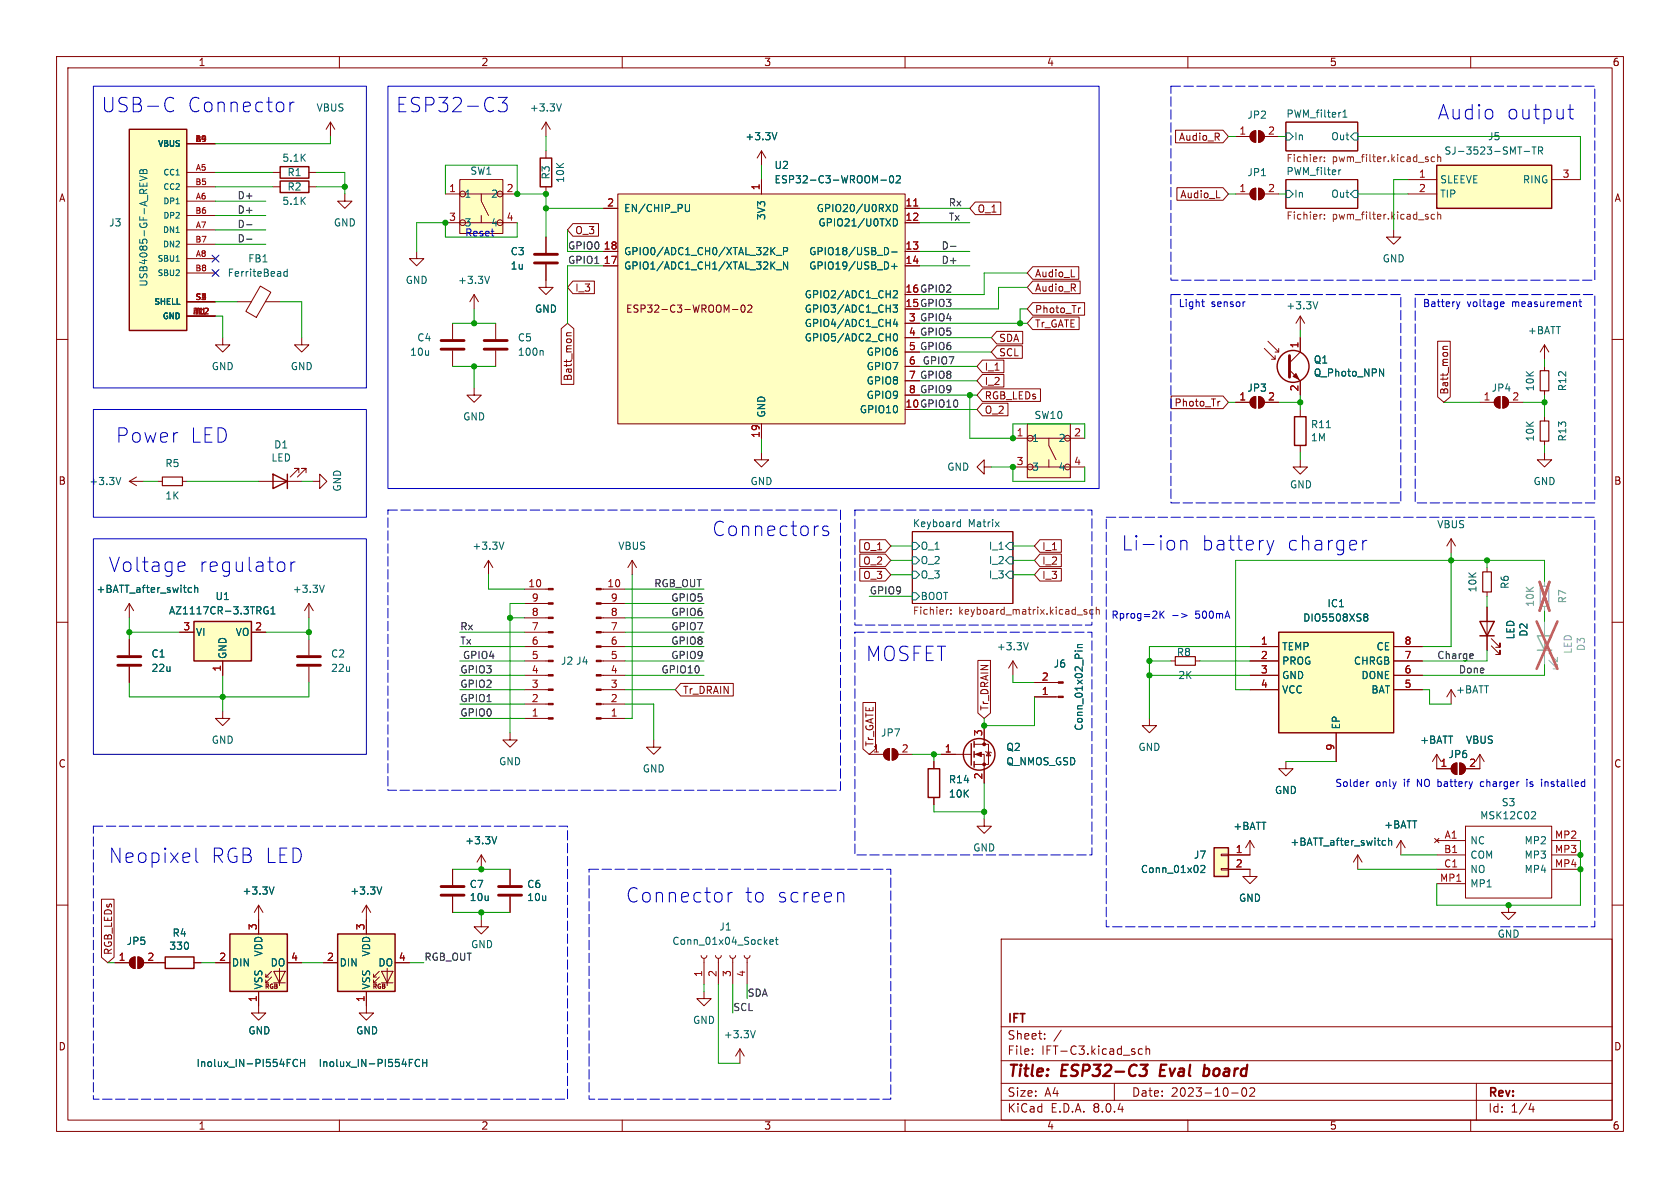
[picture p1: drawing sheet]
<svg xmlns="http://www.w3.org/2000/svg" width="297mm" height="210mm" viewBox="0 0 297 210" stroke-linecap="round" stroke-linejoin="round" font-family="sans-serif">
<defs><g id="words">
<g font-size="3.5" fill="#0000c2">
<text x="17.8" y="20.1">USB-C</text>
<text x="33" y="20.1">Connector</text>
<text x="69.8" y="20.1">ESP32-C3</text>
<text x="254" y="21.3">Audio</text>
<text x="266.2" y="21.3">output</text>
<text x="20.3" y="78.5">Power</text>
<text x="33.5" y="78.5">LED</text>
<text x="125.7" y="95">Connectors</text>
<text x="19" y="101.4">Voltage</text>
<text x="35" y="101.4">regulator</text>
<text x="198.1" y="97.5">Li-ion</text>
<text x="212.2" y="97.5">battery</text>
<text x="227.3" y="97.5">charger</text>
<text x="152.9" y="117.1">MOSFET</text>
<text x="19" y="152.8">Neopixel</text>
<text x="37.1" y="152.8">RGB LED</text>
<text x="110.5" y="159.8">Connector</text>
<text x="131.5" y="159.8">to</text>
<text x="137.1" y="159.8">screen</text>
</g>
<g font-size="2.8" fill="#840000">
<text x="178" y="190.9">Title:</text>
<text x="187.7" y="190.9">ESP32-C3</text>
<text x="205.9" y="190.9">Eval</text>
<text x="214.4" y="190.9">board</text>
</g>
<g font-size="2.1" fill="#840000">
<text x="178" y="184">Sheet:</text>
<text x="178" y="181.2">IFT</text>
<text x="178" y="186.7">File:</text>
<text x="184.1" y="186.7">IFT-C3.kicad_sch</text>
<text x="178" y="196.9">KiCad</text>
<text x="178" y="194.1">Size:</text>
<text x="184.7" y="194.1">A4</text>
<text x="185.7" y="196.9">E.D.A.</text>
<text x="193.3" y="196.9">8.0.4</text>
<text x="200" y="194.1">Date:</text>
<text x="207" y="194.1">2023-10-02</text>
<text x="263" y="194.3">Rev:</text>
<text x="263" y="196.9">Id:</text>
<text x="267.1" y="196.9">1/4</text>
</g>
<g font-size="1.8" fill="#840000">
<text x="35" y="11.9">1</text>
<text x="85" y="11.9">2</text>
<text x="135" y="11.9">3</text>
<text x="185" y="11.9">4</text>
<text x="235" y="11.9">5</text>
<text x="285" y="11.9">6</text>
<text x="208.3" y="25.1">Audio_R</text>
<text x="10.3" y="35.9">A</text>
<text x="208.6" y="35.2">Audio_L</text>
<text x="285.3" y="35.9">A</text>
<text x="101.6" y="41.6">O_3</text>
<text x="172.7" y="37.8">O_1</text>
<text x="101.6" y="51.8">I_3</text>
<text x="160" y="51.8">16 GPIO2</text>
<text x="182.9" y="51.8">Audio_R</text>
<text x="182.9" y="49.2">Audio_L</text>
<text x="110.6" y="55.5">ESP32-C3-WROOM-02</text>
<text x="160" y="54.4">15 GPIO3</text>
<text x="160.6" y="59.4">4 GPIO5</text>
<text x="182.9" y="58.1">Tr_GATE</text>
<text x="182.9" y="55.6">Photo_Tr</text>
<text x="174" y="65.7">I_1</text>
<text x="176.5" y="63.2">SCL</text>
<text x="176.5" y="60.6">SDA</text>
<text x="101.3" y="67.5" transform="rotate(-90 101.3 67.5)">Batt_mon</text>
<text x="174" y="68.3">I_2</text>
<text x="174" y="70.8">RGB_LEDs</text>
<text x="256.2" y="69.9" transform="rotate(-90 256.2 69.9)">Batt_mon</text>
<text x="160" y="72.1">10 GPIO10</text>
<text x="174" y="73.3">O_2</text>
<text x="207.5" y="72.1">Photo_Tr</text>
<text x="10.3" y="85.9">B</text>
<text x="285.3" y="85.9">B</text>
<text x="152.5" y="97.5">O_1</text>
<text x="152.5" y="100">O_2</text>
<text x="184.1" y="97.5">I_1</text>
<text x="184.1" y="100">I_2</text>
<text x="152.5" y="102.6">O_3</text>
<text x="184.1" y="102.6">I_3</text>
<text x="120.6" y="122.9">Tr_DRAIN</text>
<text x="174.9" y="125.7" transform="rotate(-90 174.9 125.7)">Tr_DRAIN</text>
<text x="10.3" y="135.9">C</text>
<text x="154.6" y="132.1" transform="rotate(-90 154.6 132.1)">Tr_GATE</text>
<text x="285.3" y="135.9">C</text>
<text x="20" y="168.9" transform="rotate(-90 20 168.9)">RGB_LEDs</text>
<text x="10.3" y="185.9">D</text>
<text x="285.3" y="185.9">D</text>
<text x="35" y="199.9">1</text>
<text x="85" y="199.9">2</text>
<text x="135" y="199.9">3</text>
<text x="185" y="199.9">4</text>
<text x="235" y="199.9">5</text>
<text x="285" y="199.9">6</text>
</g>
<g font-size="1.8" fill="#006464">
<text x="55.9" y="19.9">VBUS</text>
<text x="93.6" y="19.9">+3.3V</text>
<text x="220.4" y="21.2">JP2</text>
<text x="227.3" y="20.9">PWM_filter1</text>
<text x="49.8" y="28.8">5.1K</text>
<text x="131.7" y="25">+3.3V</text>
<text x="227.3" y="29">Fichier:</text>
<text x="228.7" y="25">In</text>
<text x="235.2" y="25">Out</text>
<text x="255.3" y="27.5">SJ-3523-SMT-TR</text>
<text x="263" y="25">J5</text>
<text x="50.7" y="31.3">R1</text>
<text x="50.7" y="33.9">R2</text>
<text x="82" y="35.2">1</text>
<text x="83.1" y="31.1">SW1</text>
<text x="86.7" y="35.2">2</text>
<text x="97.4" y="31.8" transform="rotate(-90 97.4 31.8)">R3</text>
<text x="99.9" y="32.4" transform="rotate(-90 99.9 32.4)">10K</text>
<text x="136.8" y="30.1">U2</text>
<text x="136.8" y="32.6">ESP32-C3-WROOM-02</text>
<text x="220.4" y="31.3">JP1</text>
<text x="227.3" y="31">PWM_filter</text>
<text x="228.7" y="35.2">In</text>
<text x="235.2" y="35.2">Out</text>
<text x="254.5" y="32.6">SLEEVE</text>
<text x="254.5" y="35.2">TIP</text>
<text x="269.1" y="32.6">RING</text>
<text x="19.2" y="40.2">J3</text>
<text x="49.8" y="36.4">5.1K</text>
<text x="58.9" y="40.2">GND</text>
<text x="86.7" y="40.2">4</text>
<text x="110.2" y="37.7">EN/CHIP_PU</text>
<text x="135.5" y="39" transform="rotate(-90 135.5 39)">3V3</text>
<text x="144.3" y="37.7">GPIO20/U0RXD</text>
<text x="144.6" y="40.2">GPIO21/U0TXD</text>
<text x="43.8" y="46.6">FB1</text>
<text x="90.2" y="45.3">C3</text>
<text x="90.2" y="47.9">1u</text>
<text x="110.2" y="47.9">GPIO1/ADC1_CH1/XTAL_32K_N</text>
<text x="110.2" y="45.3">GPIO0/ADC1_CH0/XTAL_32K_P</text>
<text x="143" y="45.3">GPIO18/USB_D-</text>
<text x="143" y="47.9">GPIO19/USB_D+</text>
<text x="244.3" y="46.6">GND</text>
<text x="26.3" y="50.8" transform="rotate(-90 26.3 50.8)">USB4085-GF-A_REVB</text>
<text x="40.2" y="49.1">FerriteBead</text>
<text x="71.6" y="50.4">GND</text>
<text x="80.9" y="50.4">+3.3V</text>
<text x="142.2" y="52.9">GPIO2/ADC1_CH2</text>
<text x="94.5" y="55.5">GND</text>
<text x="142.2" y="55.5">GPIO3/ADC1_CH3</text>
<text x="142.2" y="58">GPIO4/ADC1_CH4</text>
<text x="227.3" y="54.9">+3.3V</text>
<text x="270" y="59.3">+BATT</text>
<text x="37.3" y="65.6">GND</text>
<text x="51.3" y="65.6">GND</text>
<text x="72.4" y="63.1">10u</text>
<text x="73.7" y="60.6">C4</text>
<text x="91.4" y="60.6">C5</text>
<text x="91.4" y="63.1">100n</text>
<text x="142.2" y="60.6">GPIO5/ADC2_CH0</text>
<text x="153.1" y="63.1">GPIO6</text>
<text x="153.1" y="65.6">GPIO7</text>
<text x="232.2" y="64.5">Q1</text>
<text x="153.1" y="68.2">GPIO8</text>
<text x="153.1" y="70.7">GPIO9</text>
<text x="220.4" y="69.4">JP3</text>
<text x="232.2" y="66.8">Q_Photo_NPN</text>
<text x="263.6" y="69.4">JP4</text>
<text x="271.4" y="69.3" transform="rotate(-90 271.4 69.3)">10K</text>
<text x="277.1" y="69.3" transform="rotate(-90 277.1 69.3)">R12</text>
<text x="81.8" y="74.5">GND</text>
<text x="135.5" y="73.9" transform="rotate(-90 135.5 73.9)">GND</text>
<text x="151.9" y="73.3">GPIO10</text>
<text x="182.8" y="74.3">SW10</text>
<text x="231.7" y="75.9">R11</text>
<text x="29.1" y="82.8">R5</text>
<text x="47.9" y="81.8">LED</text>
<text x="48.4" y="79.5">D1</text>
<text x="167.4" y="83.4">GND</text>
<text x="182.4" y="78.3">1</text>
<text x="182.4" y="83.4">3</text>
<text x="187.1" y="78.3">2</text>
<text x="187.1" y="83.4">4</text>
<text x="231.7" y="78.2">1M</text>
<text x="271.4" y="78.1" transform="rotate(-90 271.4 78.1)">10K</text>
<text x="277.1" y="78.1" transform="rotate(-90 277.1 78.1)">R13</text>
<text x="15.7" y="86">+3.3V</text>
<text x="29.1" y="88.5">1K</text>
<text x="60.5" y="87" transform="rotate(-90 60.5 87)">GND</text>
<text x="132.6" y="86">GND</text>
<text x="228" y="86.5">GND</text>
<text x="271" y="86">GND</text>
<text x="161.3" y="93.3">Keyboard</text>
<text x="171.2" y="93.3">Matrix</text>
<text x="254" y="93.6">VBUS</text>
<text x="83.4" y="97.4">+3.3V</text>
<text x="109.2" y="97.4">VBUS</text>
<text x="162.7" y="99.9">O_2</text>
<text x="162.7" y="97.4">O_1</text>
<text x="174.7" y="99.9">I_2</text>
<text x="174.7" y="97.4">I_1</text>
<text x="17" y="105">+BATT_after_switch</text>
<text x="38" y="106.3">U1</text>
<text x="51.7" y="105">+3.3V</text>
<text x="162.7" y="102.5">O_3</text>
<text x="162.7" y="106.3">BOOT</text>
<text x="174.7" y="102.5">I_3</text>
<text x="234.6" y="107.5">IC1</text>
<text x="261.2" y="104.8" transform="rotate(-90 261.2 104.8)">10K</text>
<text x="266.9" y="104.2" transform="rotate(-90 266.9 104.2)">R6</text>
<text x="29.8" y="108.8">AZ1117CR-3.3TRG1</text>
<text x="34.5" y="112.6">VI</text>
<text x="41.6" y="112.6">VO</text>
<text x="230.3" y="110.1">DIO5508XS8</text>
<text x="267.9" y="113.1" transform="rotate(-90 267.9 113.1)">LED</text>
<text x="270.2" y="112.6" transform="rotate(-90 270.2 112.6)">D2</text>
<text x="26.7" y="116.4">C1</text>
<text x="26.7" y="119">22u</text>
<text x="40.2" y="116.6" transform="rotate(-90 40.2 116.6)">GND</text>
<text x="58.4" y="116.4">C2</text>
<text x="58.4" y="119">22u</text>
<text x="99.1" y="117.7">J2 J4</text>
<text x="176.1" y="115.2">+3.3V</text>
<text x="186.2" y="118.2">J6</text>
<text x="208" y="116.2">R8</text>
<text x="226.6" y="115.2">TEMP</text>
<text x="226.6" y="117.7">PROG</text>
<text x="239.3" y="117.7">CHRGB</text>
<text x="243.2" y="115.2">CE</text>
<text x="208.2" y="120.2">2K</text>
<text x="226.6" y="120.2">GND</text>
<text x="226.6" y="122.8">VCC</text>
<text x="240.6" y="120.2">DONE</text>
<text x="242.3" y="122.8">BAT</text>
<text x="257.3" y="122.8">+BATT</text>
<text x="37.3" y="131.7">GND</text>
<text x="155.7" y="130.4">JP7</text>
<text x="191.6" y="129.3" transform="rotate(-90 191.6 129.3)">Conn_01x02_Pin</text>
<text x="237.1" y="129" transform="rotate(-90 237.1 129)">EP</text>
<text x="251" y="131.7">+BATT</text>
<text x="259.1" y="131.7">VBUS</text>
<text x="88.1" y="135.5">GND</text>
<text x="113.5" y="136.8">GND</text>
<text x="177.8" y="135.5">Q_NMOS_GSD</text>
<text x="177.8" y="132.9">Q2</text>
<text x="201.2" y="132.9">GND</text>
<text x="256" y="134.2">JP6</text>
<text x="167.6" y="138.7">R14</text>
<text x="167.6" y="141.2">10K</text>
<text x="225.3" y="140.6">GND</text>
<text x="265.4" y="142.7">S3</text>
<text x="82.1" y="149.5">+3.3V</text>
<text x="217.9" y="146.9">+BATT</text>
<text x="228" y="149.7">+BATT_after_switch</text>
<text x="244.6" y="146.7">+BATT</text>
<text x="259.8" y="149.5">NC</text>
<text x="261.6" y="145">MSK12C02</text>
<text x="269.4" y="149.5">MP2</text>
<text x="172" y="150.7">GND</text>
<text x="201.6" y="154.5">Conn_01x02</text>
<text x="211" y="152">J7</text>
<text x="259.8" y="152">COM</text>
<text x="259.8" y="154.5">NO</text>
<text x="269.4" y="152">MP3</text>
<text x="269.4" y="154.5">MP4</text>
<text x="42.8" y="158.3">+3.3V</text>
<text x="61.8" y="158.3">+3.3V</text>
<text x="82.9" y="157.2">C7</text>
<text x="82.9" y="159.5">10u</text>
<text x="93.1" y="157.2">C6</text>
<text x="93.1" y="159.5">10u</text>
<text x="218.9" y="159.6">GND</text>
<text x="259.8" y="157.1">MP1</text>
<text x="22.3" y="167.2">JP5</text>
<text x="30.4" y="165.8">R4</text>
<text x="83.2" y="167.8">GND</text>
<text x="118.8" y="167.2">Conn_01x04_Socket</text>
<text x="127.1" y="164.7">J1</text>
<text x="264.7" y="166">GND</text>
<text x="29.8" y="168.1">330</text>
<text x="40.9" y="171">DIN</text>
<text x="46.6" y="169.2" transform="rotate(-90 46.6 169.2)">VDD</text>
<text x="47.7" y="171">DO</text>
<text x="59.9" y="171">DIN</text>
<text x="65.6" y="169.2" transform="rotate(-90 65.6 169.2)">VDD</text>
<text x="66.8" y="171">DO</text>
<text x="46.6" y="175" transform="rotate(-90 46.6 175)">VSS</text>
<text x="65.6" y="175" transform="rotate(-90 65.6 175)">VSS</text>
<text x="43.8" y="183.1">GND</text>
<text x="62.9" y="183.1">GND</text>
<text x="122.4" y="181.2">GND</text>
<text x="127.9" y="183.7">+3.3V</text>
<text x="34.6" y="188.8">Inolux_IN-PI554FCH</text>
<text x="56.2" y="188.8">Inolux_IN-PI554FCH</text>
</g>
<g font-size="1.8" fill="#a90000">
<text x="219" y="23.9">1</text>
<text x="224.1" y="23.9">2</text>
<text x="79.3" y="34">1</text>
<text x="89.5" y="34">2</text>
<text x="134.4" y="33.7" transform="rotate(-90 134.4 33.7)">1</text>
<text x="219" y="34">1</text>
<text x="224.1" y="34">2</text>
<text x="250.8" y="31.5">1</text>
<text x="250.8" y="34">2</text>
<text x="276.2" y="31.5">3</text>
<text x="79.3" y="39.1">3</text>
<text x="89.5" y="39.1">4</text>
<text x="107.2" y="36.6">2</text>
<text x="160" y="36.6">11</text>
<text x="160" y="39.1">12</text>
<text x="106.6" y="46.7">17</text>
<text x="106.6" y="44.2">18</text>
<text x="160" y="44.2">13</text>
<text x="160" y="46.7">14</text>
<text x="160" y="51.8">16</text>
<text x="160" y="54.4">15</text>
<text x="160.6" y="56.9">3</text>
<text x="160.6" y="59.4">4</text>
<text x="160.6" y="64.5">6</text>
<text x="160.6" y="62">5</text>
<text x="229.6" y="61.7" transform="rotate(-90 229.6 61.7)">1</text>
<text x="160.6" y="67.1">7</text>
<text x="160.6" y="69.6">8</text>
<text x="219" y="70.9">1</text>
<text x="224.1" y="70.9">2</text>
<text x="229.6" y="69.3" transform="rotate(-90 229.6 69.3)">2</text>
<text x="262.2" y="70.9">1</text>
<text x="267.3" y="70.9">2</text>
<text x="134.4" y="77.5" transform="rotate(-90 134.4 77.5)">19</text>
<text x="160" y="72.1">10</text>
<text x="179.6" y="77.2">1</text>
<text x="189.8" y="77.2">2</text>
<text x="179.6" y="82.3">3</text>
<text x="189.8" y="82.3">4</text>
<text x="93.3" y="103.9">10</text>
<text x="93.9" y="106.4">9</text>
<text x="107.3" y="103.9">10</text>
<text x="107.9" y="106.4">9</text>
<text x="32.3" y="111.5">3</text>
<text x="45" y="111.5">2</text>
<text x="93.9" y="111.5">7</text>
<text x="93.9" y="109">8</text>
<text x="107.9" y="111.5">7</text>
<text x="107.9" y="109">8</text>
<text x="39.1" y="118.8" transform="rotate(-90 39.1 118.8)">1</text>
<text x="93.9" y="119.1">4</text>
<text x="93.9" y="116.6">5</text>
<text x="93.9" y="114">6</text>
<text x="107.9" y="119.1">4</text>
<text x="107.9" y="116.6">5</text>
<text x="107.9" y="114">6</text>
<text x="222.8" y="114">1</text>
<text x="222.8" y="116.6">2</text>
<text x="222.8" y="119.1">3</text>
<text x="248.2" y="119.1">6</text>
<text x="248.2" y="116.6">7</text>
<text x="248.2" y="114">8</text>
<text x="93.9" y="124.2">2</text>
<text x="93.9" y="121.7">3</text>
<text x="107.9" y="124.2">2</text>
<text x="107.9" y="121.7">3</text>
<text x="184.1" y="122.9">1</text>
<text x="184.1" y="120.4">2</text>
<text x="222.8" y="121.7">4</text>
<text x="248.2" y="121.7">5</text>
<text x="93.9" y="126.7">1</text>
<text x="107.9" y="126.7">1</text>
<text x="173.7" y="130.2" transform="rotate(-90 173.7 130.2)">3</text>
<text x="154.2" y="133.1">1</text>
<text x="159.3" y="133.1">2</text>
<text x="166.9" y="133.1">1</text>
<text x="173.7" y="137.9" transform="rotate(-90 173.7 137.9)">2</text>
<text x="236" y="132.8" transform="rotate(-90 236 132.8)">9</text>
<text x="254.6" y="135.6">1</text>
<text x="259.6" y="135.6">2</text>
<text x="255.3" y="148.3">A1</text>
<text x="274.8" y="148.3">MP2</text>
<text x="218.4" y="150.9">1</text>
<text x="218.4" y="153.4">2</text>
<text x="254.5" y="156">MP1</text>
<text x="255.2" y="150.9">B1</text>
<text x="255.2" y="153.4">C1</text>
<text x="274.8" y="150.9">MP3</text>
<text x="274.8" y="153.4">MP4</text>
<text x="45.5" y="164.5" transform="rotate(-90 45.5 164.5)">3</text>
<text x="64.5" y="164.5" transform="rotate(-90 64.5 164.5)">3</text>
<text x="20.9" y="169.9">1</text>
<text x="26" y="169.9">2</text>
<text x="38.7" y="169.9">2</text>
<text x="51.4" y="169.9">4</text>
<text x="57.7" y="169.9">2</text>
<text x="70.4" y="169.9">4</text>
<text x="124.2" y="172.8" transform="rotate(-90 124.2 172.8)">1</text>
<text x="126.7" y="172.8" transform="rotate(-90 126.7 172.8)">2</text>
<text x="129.3" y="172.8" transform="rotate(-90 129.3 172.8)">3</text>
<text x="131.8" y="172.8" transform="rotate(-90 131.8 172.8)">4</text>
<text x="45.5" y="177.2" transform="rotate(-90 45.5 177.2)">1</text>
<text x="64.5" y="177.2" transform="rotate(-90 64.5 177.2)">1</text>
</g>
<g font-size="1.8" fill="#725600">
<text x="235.5" y="29">pwm_filter.kicad_sch</text>
<text x="227.3" y="39.1">Fichier:</text>
<text x="235.5" y="39.1">pwm_filter.kicad_sch</text>
<text x="161.3" y="109">Fichier:</text>
<text x="169.5" y="109">keyboard_matrix.kicad_sch</text>
</g>
<g font-size="1.8" fill="#0f0f0f">
<text x="41.9" y="35.3">D+</text>
<text x="41.9" y="37.8">D+</text>
<text x="41.9" y="40.4">D-</text>
<text x="167.6" y="36.6">Rx</text>
<text x="167.6" y="39.1">Tx</text>
<text x="41.9" y="42.9">D-</text>
<text x="100.3" y="46.7">GPIO1</text>
<text x="100.3" y="44.2">GPIO0</text>
<text x="166.4" y="44.2">D-</text>
<text x="166.4" y="46.7">D+</text>
<text x="160.6" y="56.9">3 GPIO4</text>
<text x="160.6" y="62">5 GPIO6</text>
<text x="163" y="64.5">GPIO7</text>
<text x="160.6" y="67.1">7 GPIO8</text>
<text x="160.6" y="69.6">8 GPIO9</text>
<text x="115.6" y="103.9">RGB_OUT</text>
<text x="118.6" y="106.4">GPIO5</text>
<text x="153.7" y="105.1">GPIO9</text>
<text x="81.3" y="111.5">Rx</text>
<text x="118.6" y="109">GPIO6</text>
<text x="118.6" y="111.5">GPIO7</text>
<text x="81.3" y="119.1">GPIO3</text>
<text x="81.3" y="114">Tx</text>
<text x="81.7" y="116.6">GPIO4</text>
<text x="116.8" y="119.1">GPIO10</text>
<text x="118.6" y="114">GPIO8</text>
<text x="118.6" y="116.6">GPIO9</text>
<text x="254" y="116.6">Charge</text>
<text x="257.8" y="119.1">Done</text>
<text x="81.3" y="121.7">GPIO2</text>
<text x="81.3" y="124.2">GPIO1</text>
<text x="81.3" y="126.7">GPIO0</text>
<text x="74.9" y="169.9">RGB_OUT</text>
<text x="129.5" y="178.8">SCL</text>
<text x="132.1" y="176.3">SDA</text>
</g>
<g font-size="1.8" fill="#0000c2">
<text x="82" y="40.2">3</text>
<text x="82.1" y="42">Reset</text>
<text x="208.3" y="54.4">Light</text>
<text x="214.1" y="54.4">sensor</text>
<text x="251.5" y="54.4">Battery</text>
<text x="259.3" y="54.4">voltage</text>
<text x="267.4" y="54.4">measurement</text>
<text x="196.4" y="109.6">Rprog=2K</text>
<text x="211.4" y="109.6">500mA</text>
<text x="236" y="139.2">Solder</text>
<text x="243.2" y="139.2">only</text>
<text x="248.3" y="139.2">if</text>
<text x="250.8" y="139.2">NO battery</text>
<text x="262.4" y="139.2">charger</text>
<text x="270.7" y="139.2">is</text>
<text x="273.6" y="139.2">installed</text>
</g>
<g font-size="1.8" fill="#989898">
<text x="271.4" y="107.4" transform="rotate(-90 271.4 107.4)">10K</text>
<text x="277.1" y="106.8" transform="rotate(-90 277.1 106.8)">R7</text>
<text x="278.1" y="115.7" transform="rotate(-90 278.1 115.7)">LED</text>
<text x="280.4" y="115.2" transform="rotate(-90 280.4 115.2)">D3</text>
</g>
<g font-size="1.4" fill="#006464">
<text x="27.8" y="26.1">VBUS</text>
<text x="28.8" y="31.2">CC1</text>
<text x="28.8" y="33.8">CC2</text>
<text x="28.7" y="41.4">DN1</text>
<text x="28.8" y="36.3">DP1</text>
<text x="28.8" y="38.8">DP2</text>
<text x="27.7" y="46.5">SBU1</text>
<text x="28.7" y="43.9">DN2</text>
<text x="27.7" y="49">SBU2</text>
<text x="27.2" y="54.1">SHELL</text>
<text x="28.7" y="56.6">GND</text>
</g>
<g font-size="1.4" fill="#a90000">
<text x="34.4" y="25.1">B4</text>
<text x="34.4" y="32.8">B5</text>
<text x="34.5" y="30.2">A5</text>
<text x="34.5" y="35.3">A6</text>
<text x="34.4" y="37.8">B6</text>
<text x="34.5" y="40.4">A7</text>
<text x="34.4" y="42.9">B7</text>
<text x="34.5" y="45.5">A8</text>
<text x="34.4" y="48">B8</text>
<text x="34.5" y="53.1">S1</text>
<text x="35.4" y="53.1">2</text>
<text x="34" y="55.6">B12</text>
<text x="34.4" y="55.6">B1</text>
</g>
<g font-size="1.1" fill="#840000">
<text x="46.7" y="175">RGB</text>
<text x="65.8" y="175">RGB</text>
</g>
</g></defs>
<g fill="none" stroke="#840000" stroke-width=".18">
<path d="M10 10h277v190h-277zM12 12h273v186h-273zM60 10v2M110 10v2M160 10v2M210 10v2M260 10v2M227.3 21.6h12.7v5.1h-12.7zM227.3 31.8h12.7v5h-12.7zM10 60h2M80 57.2v2.7M285 60h2"/>
<path d="M80 62v2.8M161.3 94h17.8v12.7h-17.8zM10 110h2M179.1 116.8l-.8 1.3M179.1 116.8v2.6M179.1 116.8l.7 1.3M285 110h2M182.9 120.7h4.2M182.9 123.2h4.2M10 160h2M285 160h2M177 166h108v32h-108z"/>
<path d="M60 198v2M110 198v2M160 198v2M177 194.5h108M177 191.5h108M177 187.5h108M177 181.5h108M182.5 186.3v.1M182.5 185.5v.1M184.7 183.6v.1M184.7 182.8v.1M187.6 182.1l-1.3 2"/>
<path d="M197 191.5v3M202 185.5l-.5-.1-.3 .3v.4l.2 .2h.6M202.6 185.5l.2-.1 .4 .1v.9M202.6 184.9v1.5M210 198v2M217.7 193.2h1.2M219.7 192.4l.2-.1a.81 .81 0 0 1 .6 .6 .81 .81 0 0 1-.3 .8l-.2 .1a.81 .81 0 0 1-.3-1.4zM221 192.4l.5-.1 .2 .1 .1 .3-.9 1.1h.9M260 198v2M261 191.5v6.5M270.7 195l-.4 1.1h.9M271 195.6v1"/>
</g>
<path d="M201.6 188.2h1.3l-.8 .8h.3l.3 .2v.6l-.4 .4h-.6M205.3 188.2l-.3 2h1M212.9 189l.2-.1 .5 .1M213 188.2l-.3 2M213.6 190a.66 .66 0 0 1-.9 .1" fill="none" stroke="#840000" stroke-width=".4"/>
<g fill="none" stroke="#006464" stroke-width=".18">
<path d="M237.4 19.8l.4-.4v1.3M227.3 23.5h.7l.6 .6-.6 .7h-.7zM227.3 33.7h.7l.6 .6-.6 .6h-.7zM236.7 30v.9M237 30l-.3 .3M237.4 20.7h.7M239.4 23.5h.6v1.3h-.6l-.6-.7zM239.4 33.7h.6v1.2h-.6l-.6-.6zM161.3 98.4h.6l.7 .7-.7 .6h-.6zM161.3 95.9h.6l.7 .6-.7 .7h-.6zM169.3 93h.5M169.3 92.3h.5"/>
<path d="M169.8 91.8v1.3M176 92.3l.6 .8M176.6 92.3l-.6 .8M177.8 99.1l.6-.7h.7v1.3h-.7zM178.4 95.9h.7v1.3h-.7l-.6-.7zM161.3 101h.6l.7 .6-.7 .6h-.6zM161.3 104.8h.6l.7 .6-.7 .6h-.6zM178.4 101h.7v1.2h-.7l-.6-.6zM181.8 113.6l-.4 1.3M190.1 115.1h.1M190.5 115.1h.8M190.5 114.5h.8"/>
<path d="M191.3 113.9l-.8 .1v.3l.1 .2"/>
</g>
<g fill="none" stroke="#725600" stroke-width=".18">
<path d="M233.7 27.7l-.2 .1M233.7 37.9l-.2 .1M234.1 28.5v.1M234.1 27.8v.1M234.1 38v.1M234.1 38.6v.1M252.3 28.2l.2 .1-.2 .3M252.3 38.3l.2 .2-.2 .2M252.3 27.7l.2 .1M252.3 37.9l.2 .1M253.6 27.8l-.3-.1-.3 .3 .1 .5h.5M253.6 38l-.3-.1-.3 .2 .1 .6h.5"/>
<path d="M254.2 27.9l.1-.2 .3 .1 .1 .8M254.2 27.3v1.3M254.2 37.5v1.2M254.2 38l.1-.1 .3 .1 .1 .7M167.7 107.7l-.3 .1M168.1 108.5v.1M168.1 107.8v.1M192.1 107.8l-.3-.1-.2 .2 .1 .2 .4 .1v.3h-.5M193.3 107.8l-.4-.1-.2 .3 .1 .5h.5M193.8 107.9l.2-.2 .3 .1v.8M193.8 107.3v1.3"/>
</g>
<path d="M78 61.7h4M78 60.2h4" fill="none" stroke="#840000" stroke-width=".51"/>
<g fill="#840000" stroke="#840000" stroke-width=".18">
<path d="M187.1 120.5h.9v.3h-.9z"/>
<path d="M187.1 123.1h.9v.2h-.9z"/>
</g>
<path d="M254 29.2h20.3v7.6h-20.3z" fill="#ffffc2"/>
<path d="M254 29.2h20.3v7.6h-20.3z" fill="none" stroke="#840000" stroke-width=".25"/>
<path d="M248.9 31.8h5.1M248.9 34.3h5.1M274.3 31.8h5.1M246.4 40.6v1.3h1.2l-1.2 1.3-1.3-1.3h1.3M153.7 133.4h2.5M156.5 132.6l.7-.3v2.1a1.02 1.02 0 0 1-.9-.7 1.02 1.02 0 0 1 .2-1.1zM157.7 132.3a1.02 1.02 0 0 1 1 1.1 1.02 1.02 0 0 1-1 1zM158.7 133.4h2.6" fill="none" stroke="#840000" stroke-width=".18"/>
<path d="M269.5 26.8h.9M270.8 26h.8M271.2 26v1.2M272 26.6h.6l.1-.2v-.3l-.7-.1v1.2M272.3 26.6l.4 .6" fill="none" stroke="#006464" stroke-width=".18"/>
<g fill="#840000" stroke="#840000" stroke-width=".18">
<path d="M156.5 132.6l.7-.3v2.1a1.02 1.02 0 0 1-.9-.7 1.02 1.02 0 0 1 .2-1.1z"/>
<path d="M157.7 132.3a1.02 1.02 0 0 1 1 1.1 1.02 1.02 0 0 1-1 1z"/>
</g>
<path d="M181.6 74.9h7.6v9.6h-7.6z" fill="#ffffc2"/>
<g fill="none" stroke="#840000" stroke-width=".18">
<path d="M61 34.3v1.3h1.2l-1.2 1.2-1.3-1.2h1.3M179.1 77.5h12.7M181.6 74.9h7.6v9.6h-7.6zM185.4 77.5v1.2l1.3 2.6M174 82.6v-1.3l-1.3 1.3 1.3 1.2v-1.2h1.3M179.1 82.6h12.7M185.4 81.3v1.3"/>
<circle cx="182.1" cy="77.5" r=".51"/>
<circle cx="188.7" cy="77.5" r=".51"/>
<circle cx="182.1" cy="82.6" r=".51"/>
<circle cx="188.7" cy="82.6" r=".51"/>
</g>
<path d="M81.3 31.8h7.6v9.5h-7.6z" fill="#ffffc2"/>
<g fill="none" stroke="#840000" stroke-width=".18">
<path d="M78.7 39.4h12.7M78.7 34.3h12.7M81.3 31.8h7.6v9.5h-7.6zM85.1 34.3v1.3l1.3 2.5M85.1 38.1v1.3M73.7 44.5v1.2h1.2l-1.2 1.3-1.3-1.3h1.3M83.8 52.1l-.7 1.2M83.8 52.1v2.5M83.8 52.1l.8 1.2M87.6 57.2v2.7M96.5 49.5v1.3h1.3l-1.3 1.3-1.3-1.3h1.3M83.8 68.6v1.3h1.3l-1.3 1.2-1.3-1.2h1.3"/>
<path d="M87.6 62v2.8M86.4 99.1l.7 1.2M86.4 99.1v2.5M86.4 99.1l-.8 1.2M111.8 99.1l.7 1.2M111.8 99.1v2.5M111.8 99.1l-.8 1.2M92.7 104.1h4.2M92.7 106.7h4.2M92.7 109.2h4.2M92.7 111.8h4.2M92.7 114.3h4.2"/>
<path d="M92.7 116.8h4.2M92.7 119.4h4.2M106.3 104.1h4.2M106.3 106.7h4.2M106.3 109.2h4.2M106.3 111.8h4.2M106.3 114.3h4.2M106.3 116.8h4.2M106.3 119.4h4.2M90.2 129.5v1.3h-1.3l1.3 1.3 1.2-1.3h-1.2M92.7 121.9h4.2M92.7 124.5h4.2"/>
<path d="M92.7 127h4.2M106.3 121.9h4.2M106.3 124.5h4.2M106.3 127h4.2M166.4 133.4h5.3M172.2 133.4h1.8v5M172.2 131.6h2.6v3.5h-2.6M174 128.3v3.3M174.2 132.8l.2 .2h.7l.2 .1M174.8 133l.3 .6h-.7z"/>
<circle cx="81.8" cy="39.4" r=".51"/>
<circle cx="81.8" cy="34.3" r=".51"/>
<circle cx="88.4" cy="34.3" r=".51"/>
<circle cx="88.4" cy="39.4" r=".51"/>
</g>
<path d="M85.6 61.7h4.1M85.6 60.2h4.1" fill="none" stroke="#840000" stroke-width=".51"/>
<path d="M86.5 48.8l-.4 1.3M95.8 62l.2 .1v.7M89.1 95.8l-.4 1.3" fill="none" stroke="#006464" stroke-width=".18"/>
<g fill="none" stroke="#840000" stroke-width=".25">
<path d="M171.7 131.4v3.9M172.2 131.1v1M172.2 132.8v1.1M172.2 134.6v1"/>
<circle cx="173.1" cy="133.3" r="2.79"/>
</g>
<g fill="#840000" stroke="#840000" stroke-width=".18">
<path d="M172.5 133.4l1-.4v.7z"/>
<path d="M96.9 104h.9v.3h-.9z"/>
<path d="M96.9 106.6h.9v.2h-.9z"/>
<path d="M96.9 109.1h.9v.2h-.9z"/>
<path d="M96.9 111.6h.9v.3h-.9z"/>
<path d="M96.9 114.2h.9v.2h-.9z"/>
<path d="M96.9 116.7h.9v.3h-.9z"/>
<path d="M96.9 119.3h.9v.2h-.9z"/>
<path d="M96.9 121.8h.9v.2h-.9z"/>
<path d="M96.9 124.3h.9v.3h-.9z"/>
<path d="M96.9 126.9h.9v.2h-.9z"/>
<path d="M105.4 104h.9v.3h-.9z"/>
<path d="M105.4 106.6h.9v.2h-.9z"/>
<path d="M105.4 109.1h.9v.2h-.9z"/>
<path d="M105.4 111.6h.9v.3h-.9z"/>
<path d="M105.4 114.2h.9v.2h-.9z"/>
<path d="M105.4 116.7h.9v.3h-.9z"/>
<path d="M105.4 119.3h.9v.2h-.9z"/>
<path d="M105.4 121.8h.9v.2h-.9z"/>
<path d="M105.4 124.3h.9v.3h-.9z"/>
<path d="M105.4 126.9h.9v.2h-.9z"/>
<circle cx="174" cy="135.1" r=".25"/>
<circle cx="174" cy="131.6" r=".25"/>
</g>
<path d="M59.7 165.1h10.1v10.2h-10.1z" fill="#ffffc2"/>
<path d="M57.1 170.2h2.6M64.8 162.6v2.5M64.8 175.3v2.5M66 173.7h.5M66 172.7h.5M67.1 172.7l-1.1 1v-.5M67.1 171.7l-1.1 1v-.5M67.4 171.7h2.1l-1 2zM67.4 173.7h2.1M68.5 171.2v3M69.8 170.2h2.6" fill="none" stroke="#840000" stroke-width=".18"/>
<path d="M59.7 165.1h10.1v10.2h-10.1z" fill="none" stroke="#840000" stroke-width=".25"/>
<path d="M74.2 187.4a.6 .6 0 0 0-.9 .4 .6 .6 0 0 0 .6 .7l.3-.1M74.7 187.3v1.2M74.7 187.9h.7M75.4 187.3v1.2" fill="none" stroke="#006464" stroke-width=".18"/>
<path d="M40.6 165.1h10.2v10.2h-10.2z" fill="#ffffc2"/>
<g fill="none" stroke="#840000" stroke-width=".18">
<path d="M240 151.1l.8 1.3M240 151.1v2.6M240 151.1l-.7 1.3M38.1 170.2h2.5M45.7 162.6v2.5M45.7 175.3v2.5M47 173.7h.5M47 172.7h.5M48 172.7l-1 1v-.5M48 171.7l-1 1v-.5M48.4 171.7h2l-1 2zM48.4 173.7h2"/>
<path d="M49.4 171.2v3M50.8 170.2h2.5M64.8 177.8v1.3h1.2l-1.2 1.2-1.3-1.2h1.3"/>
</g>
<path d="M40.6 165.1h10.2v10.2h-10.2z" fill="none" stroke="#840000" stroke-width=".25"/>
<path d="M244.5 149.4h.4M244.5 148.6h.4M245.5 148.7l.2-.1h.3v.8M245.5 148.2v1.2M52.6 187.4a.6 .6 0 0 0-.9 .4 .6 .6 0 0 0 .6 .7l.3-.1M53.1 187.3v1.2M53.1 187.9h.8M53.9 187.3v1.2" fill="none" stroke="#006464" stroke-width=".18"/>
<path d="M214.6 149.9h2.6v5h-2.6z" fill="#ffffc2"/>
<g fill="none" stroke="#840000" stroke-width=".18">
<path d="M262.9 100.3v.8M262.9 104.6v.8M254 133.4v2.5h2.5M254 133.4l-.8 1.2M254 133.4l.8 1.2M256.5 121.9l-.7 1.3M256.5 121.9v2.6M256.5 121.9l.8 1.3M256.8 135.2l.8-.3v2a1.02 1.02 0 0 1-1-.6 1.02 1.02 0 0 1 .2-1.1zM258.1 134.9a1.02 1.02 0 0 1 1 1 1.02 1.02 0 0 1-1 1zM261.6 133.4l.8 1.2M261.6 133.4v2.5h-2.5"/>
<path d="M261.6 133.4l-.7 1.2M215.9 153.5h1.3v.3h-1.3zM215.9 151h1.3v.3h-1.3zM217.2 153.7h3.8M221 148.6v2.5h-3.8M221 148.6l-.8 1.3M221 148.6l.7 1.3"/>
</g>
<path d="M214.6 149.9h2.6v5h-2.6z" fill="none" stroke="#840000" stroke-width=".25"/>
<path d="M212.3 153.1l.5-.1 .2 .3-.8 .9h.8" fill="none" stroke="#006464" stroke-width=".18"/>
<path d="M262.1 101.1h1.6v3.5h-1.6z" fill="none" stroke="#840000" stroke-width=".2"/>
<g fill="#840000" stroke="#840000" stroke-width=".18">
<path d="M256.8 135.2l.8-.3v2a1.02 1.02 0 0 1-1-.6 1.02 1.02 0 0 1 .2-1.1z"/>
<path d="M258.1 134.9a1.02 1.02 0 0 1 1 1 1.02 1.02 0 0 1-1 1z"/>
</g>
<path d="M226.1 111.8h20.3v17.7h-20.3z" fill="#ffffc2"/>
<path d="M226.1 111.8h20.3v17.7h-20.3zM261.6 109.9h2.6l-1.3 2.5zM261.6 112.4h2.6M164.1 135.9h2v5.1h-2z" fill="none" stroke="#840000" stroke-width=".25"/>
<g fill="none" stroke="#840000" stroke-width=".18">
<path d="M58.4 21.6l-.7 1.3M58.4 21.6v2.5M58.4 21.6l.8 1.3M218.4 34.3h2.6M218.4 24.1h2.6M221.3 33.6l.7-.3v2a1.02 1.02 0 0 1-.9-.6 1.02 1.02 0 0 1 .2-1.1zM221.3 23.4l.7-.3v2a1.02 1.02 0 0 1-.9-.6 1.02 1.02 0 0 1 .2-1.1zM222.5 33.3a1.02 1.02 0 0 1 1 1 1.02 1.02 0 0 1-1 1zM222.5 23.1a1.02 1.02 0 0 1 1 1 1.02 1.02 0 0 1-1 1zM223.5 34.3h2.6M223.5 24.1h2.6M53.3 59.7v1.3h1.3l-1.3 1.2-1.2-1.2h1.2"/>
<path d="M134.6 80v1.3h1.3l-1.3 1.3-1.3-1.3h1.3M22.9 113v2.8M22.9 117.9v2.8M54.6 106.7v2.5M54.6 113v2.8M54.6 117.9v2.8M54.6 106.7l-.8 1.3M54.6 106.7l.8 1.3M207 116.8h.8M211.3 116.8h.8M221 114.3h5.1M221 116.8h5.1"/>
<path d="M221 119.4h5.1M246.4 114.3h5.1M246.4 116.8h5.1M246.4 119.4h5.1M262.9 107.3v7.6M263.7 114.2l1.5 1.5v-.8v.8h-.8M263.7 112.9l1.5 1.5v-.7v.7h-.8M165.1 134.6v1.3M203.2 127v1.3h1.3l-1.3 1.2-1.3-1.2h1.3M221 121.9h5.1M227.3 134.6v1.3h1.3l-1.3 1.3-1.2-1.3h1.2M236.2 129.5v5.1"/>
<path d="M246.4 121.9h5.1M80 153.7v2.8M80 158.5v2.8M85.1 151.1l.8 1.3M85.1 151.1v2.6M85.1 151.1l-.8 1.3M165.1 141v1.2M174 144.8v1.3h1.3l-1.3 1.2-1.3-1.2h1.3M221 153.7v1.2h1.2l-1.2 1.3-1.3-1.3h1.3M247.6 148.6l.8 1.3M247.6 148.6v2.5M247.6 148.6l-.7 1.3"/>
<path d="M253.6 148.2l.8 .8M254 148.6h5.1M254 151.1h5.1M254 153.7h5.1M254 156.2h5.1M254.4 148.2l-.8 .8M259.1 146.1h15.2v12.7h-15.2zM274.3 148.6h5.1M274.3 151.1h5.1M274.3 153.7h5.1M266.7 160v1.3h1.3l-1.3 1.3-1.3-1.3h1.3"/>
</g>
<path d="M57.3 103.4l-.4 1.3M241.2 109l.1 .1M241.2 108.6l.4-.1 .2 .2v.1l-.2 .3M241.3 109.1h.3M241.3 109.1h-.1M241.6 109.1l.2 .2v.4l-.2 .1-.4-.1M87.8 147.9l-.4 1.3M270.9 143.5h.5l.1 .3-.8 .9h.8" fill="none" stroke="#006464" stroke-width=".18"/>
<path d="M272.3 103.6h1.5v3.6h-1.5z" fill="none" stroke="#a1a1a1" stroke-width=".2"/>
<path d="M273 102.9v.7M273 107.2v.8M273 109.9v7.6M273.8 116.7l1.5 1.5v-.7v.7h-.7M273.8 115.4l1.5 1.6v-.8v.8h-.7" fill="none" stroke="#a1a1a1" stroke-width=".18"/>
<path d="M271.7 109.9l3.6 8.3M272.2 102.9l1.7 5.1M273.9 102.9l-1.7 5.1M275.3 109.9l-3.6 8.3" fill="none" stroke="#e75356" stroke-width=".46"/>
<path d="M271.8 112.4h2.5l-1.3 2.5zM271.8 114.9h2.5" fill="none" stroke="#a1a1a1" stroke-width=".25"/>
<path d="M207.8 116.1h3.5v1.5h-3.5z" fill="none" stroke="#840000" stroke-width=".2"/>
<g fill="#840000" stroke="#840000" stroke-width=".18">
<path d="M221.3 33.6l.7-.3v2a1.02 1.02 0 0 1-.9-.6 1.02 1.02 0 0 1 .2-1.1z"/>
<path d="M222.5 33.3a1.02 1.02 0 0 1 1 1 1.02 1.02 0 0 1-1 1z"/>
<path d="M221.3 23.4l.7-.3v2a1.02 1.02 0 0 1-.9-.6 1.02 1.02 0 0 1 .2-1.1z"/>
<path d="M222.5 23.1a1.02 1.02 0 0 1 1 1 1.02 1.02 0 0 1-1 1z"/>
</g>
<path d="M20.8 117.6h4.1M20.8 116.1h4.1M52.6 117.6h4M52.6 116.1h4M78 158.2h4M78 156.7h4" fill="none" stroke="#840000" stroke-width=".51"/>
<path d="M34.3 109.9h10.1v6.9h-10.1z" fill="#ffffc2"/>
<path d="M34.3 109.9h10.1v6.9h-10.1z" fill="none" stroke="#840000" stroke-width=".25"/>
<path d="M31.7 111.8h2.6M39.4 116.8v2.6M44.4 111.8h2.6M64.8 160l.7 1.3M64.8 160v2.6M64.8 160l-.8 1.3" fill="none" stroke="#840000" stroke-width=".18"/>
<path d="M47.4 107.3a.59 .59 0 0 0-.8 .6 .59 .59 0 0 0 .8 .6v-.5h-.2M47.9 108.5h.7M47.9 107.6l.4-.3v1.2M67.5 156.8l-.4 1.3" fill="none" stroke="#006464" stroke-width=".18"/>
<path d="M22.9 22.9h10.1v35.5h-10.1z" fill="#ffffc2"/>
<g fill="none" stroke="#840000" stroke-width=".25">
<path d="M22.9 22.9h10.1v35.5h-10.1zM49.5 29.5h5.1v2h-5.1zM49.5 32h5.1v2h-5.1zM95.5 27.9h2v5.1h-2zM228.9 73.7h2v5h-2zM48.3 83.8l2.5 1.3-2.5 1.3zM50.8 83.8v2.6M29.2 169.2h5.1v2h-5.1z"/>
<circle cx="228.6" cy="64.8" r="2.82"/>
</g>
<g fill="none" stroke="#840000" stroke-width=".18">
<path d="M33 25.4h5.1M33 30.5h5.1M33 35.6h5.1M33 33h5.1M33 38.1h5.1M48.3 30.5h1.2M48.3 33h1.2M54.6 30.5h1.3M54.6 33h1.3M96.5 26.7v1.2M96.5 33v1.3M134.6 26.7l-.7 1.2"/>
<path d="M134.6 26.7v2.5M134.6 26.7l.8 1.2M33 55.9h5.1M33 40.6h5.1M33 45.7h5.1M33 43.2h5.1M33 48.3h5.1M33 53.3h5.1M39.4 59.7v1.3h1.2l-1.2 1.2-1.3-1.2h1.3M41.9 53.3h2.5M46 50.6l1.9 1.1-2.6 4.4-1.8-1.1zM46.9 53.3h2.6"/>
<path d="M96.5 41.9v2.8M96.5 46.7v2.8M229.9 55.9l-.8 1.3M229.9 55.9v2.5M229.9 59.7v2.5l-1.9 1.9M229.9 55.9l.7 1.3M218.4 71.1h2.6M221.3 70.4l.7-.3v2a1.02 1.02 0 0 1-.9-.6 1.02 1.02 0 0 1 .2-1.1zM222.5 70.1a1.02 1.02 0 0 1 1 1 1.02 1.02 0 0 1-1 1zM223.5 61.6l1.9 1.9v-.6M223.5 71.1h2.6M224.2 60.3l1.9 1.9v-.6"/>
<path d="M224.8 63.5h.6M225.4 62.2h.7M228 65.4l1.9 1.9v2.6M229.9 72.4v1.3M229.9 78.7v1.3M273 61v2.5M273 64.8v.7M273 69.1v.8M273 73.7v.7M273 78v.7M273 61l-.7 1.2M273 61l.8 1.2"/>
<path d="M22.9 85.1h2.5M22.9 85.1l1.2 .8M24.1 84.3l-1.2 .8M27.9 85.1h.8M32.3 85.1h.7M45.7 85.1h7.6M52.8 83.6v-.8h-.7h.7l-1.5 1.5M54.1 83.6v-.8h-.8h.8l-1.5 1.5M55.2 85.1h1.3v-1.3l1.3 1.3-1.3 1.3v-1.3M229.9 81.3v1.3h1.2l-1.2 1.2-1.3-1.2h1.3M256.5 95.3l.8 1.2M256.5 95.3v2.5"/>
<path d="M256.5 95.3l-.7 1.2M273 80v1.3h1.3l-1.3 1.3-1.2-1.3h1.2M22.9 106.7l.7 1.3M22.9 106.7v2.5M22.9 106.7l-.8 1.3M39.4 125.7v1.3h1.2l-1.2 1.3-1.3-1.3h1.3M115.6 130.8v1.3h-1.3l1.3 1.3 1.2-1.3h-1.2M90.2 153.7v2.8M90.2 158.5v2.8M20.3 170.2h2.6M23.2 169.5l.7-.3v2a1.02 1.02 0 0 1-1-.6 1.02 1.02 0 0 1 .3-1.1zM24.4 169.2a1.02 1.02 0 0 1 1 1 1.02 1.02 0 0 1-1 1z"/>
<path d="M25.4 170.2h3.8M34.3 170.2h1.3M45.7 177.8v1.3h1.3l-1.3 1.2-1.3-1.2h1.3M45.7 160l.8 1.3M45.7 160v2.6M45.7 160l-.7 1.3M85.1 162.6v1.2h1.3l-1.3 1.3-1.3-1.3h1.3M124 168.9l.1 .4 .4 .1 .3-.1 .2-.4M124.5 175.3v1.2h1.2l-1.2 1.3-1.3-1.3h1.3M124.5 169.4v4.6M126.5 168.9l.1 .4 .4 .1 .4-.1 .1-.4M127 169.4v4.6"/>
<path d="M129 168.9l.2 .4 .3 .1 .4-.1 .1-.4M129.5 169.4v4.6M131.6 168.9l.1 .4 .4 .1 .3-.1 .2-.4M132.1 169.4v4.6M130.8 185.4l.8 1.3M130.8 185.4v2.6M130.8 185.4l-.8 1.3"/>
</g>
<g fill="none" stroke="#006464" stroke-width=".18">
<path d="M24.7 31.1l1.3 .4-1.3 .4M24.8 30.1l.3-.1 .2 .2 .1-.2 .3-.1 .3 .3v.5h-1.3zM25.3 30.2v.5M137.3 23.4l-.4 1.3M31.1 46.2h.6M50.8 47.6v1.2M50.8 48.1l-.4-.1-.2 .2 .1 .6h.5M233 53.3l-.5 1.3M234.5 75.6h.7M243.9 65.2l.7 1.3v-1.3M21.4 84.4l-.5 1.3M33.4 104.7h.5"/>
<path d="M33.4 103.9h.5M34.4 104l.2-.1h.3l.1 .8M34.4 103.4v1.3M48.4 156.8l-.4 1.3M136.1 166.5l.6-.1-.1-.2-.3-.1-.2 .2 .1 .6h.4M137.1 166.1h.5M137.3 165.7v1.1l.3 .1M133.5 182.2l-.4 1.3"/>
</g>
<path d="M36.4 54.5h-.1" fill="none" stroke="#a90000" stroke-width=".18"/>
<path d="M272.3 65.5h1.5v3.6h-1.5zM272.3 74.4h1.5v3.6h-1.5zM28.7 84.3h3.6v1.6h-3.6z" fill="none" stroke="#840000" stroke-width=".2"/>
<g fill="#840000" stroke="#840000" stroke-width=".18">
<path d="M23.2 169.5l.7-.3v2a1.02 1.02 0 0 1-1-.6 1.02 1.02 0 0 1 .3-1.1z"/>
<path d="M24.4 169.2a1.02 1.02 0 0 1 1 1 1.02 1.02 0 0 1-1 1z"/>
<path d="M221.3 70.4l.7-.3v2a1.02 1.02 0 0 1-.9-.6 1.02 1.02 0 0 1 .2-1.1z"/>
<path d="M222.5 70.1a1.02 1.02 0 0 1 1 1 1.02 1.02 0 0 1-1 1z"/>
<path d="M228.6 66.5l.5-.5 .5 1.1z"/>
</g>
<path d="M94.5 46.5h4.1M94.5 45h4.1M228 62.9v3.8M88.1 158.2h4.1M88.1 156.7h4.1" fill="none" stroke="#840000" stroke-width=".51"/>
<path d="M109.2 34.3h50.8v40.6h-50.8z" fill="#ffffc2"/>
<g fill="none" stroke="#840000" stroke-width=".18">
<path d="M96.5 21.6l-.7 1.3M96.5 21.6v2.5M96.5 21.6l.8 1.3M101.3 39.5h4.5v2.3h-4.5l-1-1.2zM106.7 36.8h2.5M109.2 34.3h50.8v40.6h-50.8zM134.6 31.8v2.5M160 36.8h2.6M160 39.4h2.6M172.4 35.7h4.5v2.2h-4.5l-1-1.1zM207.8 23h8.4l1 1.1-1 1.1h-8.4zM208.1 33.2h8.1l1 1.1-1 1.1h-8.1z"/>
<path d="M215.1 35h.6M96.5 41.9v2.8M96.5 46.7v2.8M99.2 58.1l1.1-.9 1.1 .9v9.8h-2.2zM100.2 59.4h.8M101 58.8l-.8 .1v.3l.1 .2M101.3 49.7h3.8v2.2h-3.8l-1-1.1zM106.7 44.5h2.5M106.7 47h2.5M129.5 54.7h.9M131.1 54l.2-.1a.68 .68 0 0 1 .4 .7 .68 .68 0 0 1-.4 .6l-.2-.1-.1-.4zM132.2 54l.5-.1 .2 .4-.8 .9h.8"/>
<path d="M160 44.5h2.6M160 47h2.6M160 57.2h2.6M176.2 58.6h4.6v2.2h-4.6l-.9-1.1zM182.6 56h8.2v2.3h-8.2l-1-1.1zM182.6 53.5h9.1v2.2h-9.1l-1-1.1zM182.6 49.7h8.4v2.2h-8.4l-1-1.1zM182.6 47.1h8.1v2.3h-8.1l-1-1.1zM189.4 48.9h.6M191 54.4l-.3 .2M229.9 59.7v2.5M134.6 74.9v2.6"/>
<path d="M160 62.2h2.6M160 64.8h2.6M160 67.3h2.6M160 69.9h2.6M173.7 66.2h3.8v2.2h-3.8l-1-1.1zM173.7 63.7h3.8v2.2h-3.8l-1-1.1zM173.7 68.7h10.2v2.3h-10.2l-1-1.1zM173.7 71.3h4.5v2.2h-4.5l-1-1.1zM176.2 61.1h4.5v2.2h-4.5l-.9-1.1zM207 70h9.2l1 1.1-1 1.1h-9.2zM215.7 70.9l-.3 .2M218.4 71.1h2.6"/>
<path d="M223.5 71.1h2.6M229.9 67.3v2.6M254.2 60.3h2.2v9.9l-1.1 .9-1.1-.9zM255.1 61.8h.8M255.9 61.2l-.7 .1-.1 .3 .1 .2M261.6 71.1h2.6M264.5 70.4l.7-.3v2a1.02 1.02 0 0 1-1-.6 1.02 1.02 0 0 1 .3-1.1zM265.7 70.1a1.02 1.02 0 0 1 1 1 1.02 1.02 0 0 1-1 1zM266.7 71.1h2.5M152 95.4h4.5l1 1.1-1 1.1h-4.5zM152 97.9h4.5l1 1.2-1 1.1h-4.5zM183.8 95.4h3.8v2.2h-3.8l-.9-1.1z"/>
<path d="M183.8 97.9h3.8v2.3h-3.8l-.9-1.1zM22.9 113v2.8M22.9 117.9v2.8M31.7 111.8h2.6M39.4 116.8v2.6M44.4 111.8h2.6M152 100.5h4.5l1 1.1-1 1.1h-4.5zM172.9 116.7h2.2v9.3l-1.1 1-1.1-1zM183.8 100.5h3.8v2.2h-3.8l-.9-1.1zM221 114.3h5.1M221 116.8h5.1M221 119.4h5.1"/>
<path d="M246.4 114.3h5.1M246.4 116.8h5.1M246.4 119.4h5.1M262.9 107.3v2.6M262.9 112.4v2.5M120.3 120.8h9.3v2.2h-9.3l-.9-1.1zM152.6 124.2h2.2v8.2l-1.1 1-1.1-1zM165.1 134.6v1.3M166.4 133.4h2.5M174 128.3v2.5M174 135.9v2.5M182.9 123.2h3.8"/>
<path d="M182.9 120.7h3.8M221 121.9h5.1M236.2 129.5v5.1M246.4 121.9h5.1M254 135.9h2.5M259.1 135.9h2.5M17.9 159h2.3v10.2l-1.2 1-1.1-1zM80 153.7v2.8M80 158.5v2.8M90.2 153.7v2.8M90.2 158.5v2.8M165.1 141v1.2"/>
<path d="M217.2 151.1h3.8M217.2 153.7h3.8M20.3 170.2h2.6M25.4 170.2h3.8M34.3 170.2h1.3M38.1 170.2h2.5M45.7 162.6v2.5M45.7 175.3v2.5M50.8 170.2h2.5M57.1 170.2h2.6M64.8 162.6v2.5M64.8 175.3v2.5"/>
<path d="M69.8 170.2h2.6"/>
</g>
<g fill="none" stroke="#006464" stroke-width=".18">
<path d="M99.2 18.4l-.4 1.2M121.9 36.1l-.1 1.2-.2 .1-.3-.1M137.3 23.4l-.4 1.3M155.7 31.8h1M157.4 31.2l.1-.1a.68 .68 0 0 1 .5 .6 .68 .68 0 0 1-.5 .6l-.1-.1-.2-.4zM157.9 36.1a.64 .64 0 0 1 .8 .7 .64 .64 0 0 1-.8 .6zM157.9 38.7a.64 .64 0 0 1 .8 .6 .64 .64 0 0 1-.8 .6zM158.5 31.2l.4-.1 .3 .3-.8 .9h.8M137.2 47.7h1M137.2 45.2h1M138.5 44.4h.6l.1-.2v-.3l-.7-.1v1.2M139.2 46.3v1.3l-.7-1.3v1.3"/>
<path d="M156.8 43.8l.3 .5-.3 .7M157.6 44.5h1M157.6 47.1h1M157.9 53.9h.8l-.5 .5 .4 .1v.6l-.2 .1-.5-.1M157.9 51.5l.5-.1 .3 .3-.8 .9h.8M158.1 59.1l.1-.1a.68 .68 0 0 1 .5 .6 .68 .68 0 0 1-.5 .7l-.1-.2-.2-.3zM158.1 46.6v1M158.2 56.4l-.3 .9h.8M158.5 56.9v.8M243.9 65.2l.7 1.3v-1.3M33.4 104.7h.5M33.4 103.9h.5"/>
<path d="M34.4 104l.2-.1h.3l.1 .8M34.4 103.4v1.3M47.4 107.3a.59 .59 0 0 0-.8 .6 .59 .59 0 0 0 .8 .6v-.5h-.2M47.9 108.5h.7M47.9 107.6l.4-.3v1.2M190.1 115.1h.1M190.5 115.1h.8M190.5 114.5h.8M191.3 113.9l-.8 .1v.3l.1 .2M241.2 109l.1 .1M241.2 108.6l.4-.1 .2 .2v.1l-.2 .3M241.3 109.1h.3"/>
<path d="M241.3 109.1h-.1M241.6 109.1l.2 .2v.4l-.2 .1-.4-.1M48.4 156.8l-.4 1.3M67.5 156.8l-.4 1.3M87.8 147.9l-.4 1.3M212.3 153.1l.5-.1 .2 .3-.8 .9h.8M244.5 149.4h.4M244.5 148.6h.4M245.5 148.7l.2-.1h.3v.8M245.5 148.2v1.2M52.6 187.4a.6 .6 0 0 0-.9 .4 .6 .6 0 0 0 .6 .7l.3-.1M53.1 187.9h.8"/>
<path d="M53.1 187.3v1.2M53.9 187.3v1.2M74.2 187.4a.6 .6 0 0 0-.9 .4 .6 .6 0 0 0 .6 .7l.3-.1M74.7 187.3v1.2M74.7 187.9h.7M75.4 187.3v1.2"/>
</g>
<path d="M161.5 36.4h.8" fill="none" stroke="#a90000" stroke-width=".18"/>
<g fill="#840000" stroke="#840000" stroke-width=".18">
<path d="M264.5 70.4l.7-.3v2a1.02 1.02 0 0 1-1-.6 1.02 1.02 0 0 1 .3-1.1z"/>
<path d="M265.7 70.1a1.02 1.02 0 0 1 1 1 1.02 1.02 0 0 1-1 1z"/>
</g>
<path d="M43.6 39.7h1M43.6 42.3h1M168 43.5h1M260.3 115.6l.1 .3-.6 .1M260.4 116.4h-.1" fill="none" stroke="#0f0f0f" stroke-width=".18"/>
<g fill="none" stroke="#0000c2" stroke-width=".18">
<path d="M16.5 15.2h48.3v53.4h-48.3zM29.6 17.3a.89 .89 0 0 1 1.1 .2M30.7 19.5a.89 .89 0 0 1-1.1 .1M51.3 18.1v1.7M52 18.1a.65 .65 0 0 0-.7 .4M68.6 15.2h125.7v71.2h-125.7zM88.1 17.2h1.6l-.9 1a.69 .69 0 0 1 .9 .5v.6l-.3 .3-.2 .2h-.7l-.4-.3M277.2 19.3h1M277.6 18.5v2.2l.1 .2 .5 .1M212.4 53.3h.5M212.7 54.1l.2 .1M220 53.3h.1"/>
<path d="M257.5 53.3l.3 .9M257.8 54.2l-.2 .4M258.1 53.3l-.3 .9M265.5 53.3l.3 .1 .1 .3-.6 .1M265.8 54.1l-.3 .1M279.1 53.3h.5M279.3 52.9v1.1l.3 .2M16.5 72.4h48.3v19h-48.3zM16.5 95.3h48.3v38.1h-48.3zM31.9 99.3l.7 .2 .1 .4-1.2 .3M50.1 99.5l.3 .3v.7l-.3 .4M51.4 99.3v1.7"/>
<path d="M52.2 99.3a.65 .65 0 0 0-.8 .5M146.4 93.1l-.6-.1-.4 .4 .1 .3 .9 .3 .1 .2-.1 .4-.2 .1-.8-.1M208.7 95.5v1.7M208.7 95.8a.63 .63 0 0 1 1.1 .1v1.3M224 95.5l.6 1.7M224.6 97.2l-.4 .7M225.2 95.5l-.6 1.7M240.9 95.5v1.7M241.6 95.5a.65 .65 0 0 0-.7 .5M32.6 100.9l-.7 .1M205.1 108v1.3M205.3 108.6l.5 .7"/>
<path d="M205.8 108l-.7 .8M207.3 108.8h1M208.9 108.4l1 .4-1 .4M242 138.2l-.3 .1M262 138.2l-.3 .2v.4l.3 .2M269.9 137.8v.1M269.9 138.2v.8M272.5 137.8v.1M34.6 149.9v2.2l.4 .4M128.7 157.8v1.7M129.5 157.8a.65 .65 0 0 0-.8 .4M148.4 157.8l.7 .1 .1 .2v1.4"/>
</g>
<path d="M207 15.2h74.9v34.3h-74.9zM207 52.1h40.6v36.8h-40.6zM250.2 52.1h31.7v36.8h-31.7zM68.6 90.2h80v49.5h-80zM151.1 90.2h41.9v20.3h-41.9zM195.6 91.4h86.3v72.4h-86.3zM151.1 111.8h41.9v39.3h-41.9zM16.5 146.1h83.8v48.2h-83.8zM104.1 153.7h53.4v40.6h-53.4z" fill="none" stroke="#0000c2" stroke-width=".18" stroke-dasharray="1.7 .6"/>
<g fill="none" stroke="#009600" stroke-width=".18">
<path d="M38.1 35.6h8.9M38.1 38.1h8.9M38.1 33h10.2M38.1 30.5h10.2M55.9 30.5h5.1v3.8M55.9 33h5.1M58.4 24.1v1.3h-20.3M78.7 34.3v-5.1h12.7v5.1h5.1v7.6M91.4 39.4v2.5h-12.7v-2.5h-5v5.1M96.5 24.1v2.6M96.5 36.8h10.2M134.6 29.2v2.6"/>
<path d="M162.6 36.8h8.8M162.6 39.4h8.8M217.2 34.3h1.2M217.2 24.1h1.2M226.1 34.3h1.2M226.1 24.1h1.2M240 24.1h39.4v7.7M240 34.3h8.9M248.9 31.8h-2.5v8.8M38.1 55.9h1.3v3.8M38.1 40.6h8.9M38.1 43.2h8.9"/>
<path d="M38.1 53.3h3.8M49.5 53.3h3.8v6.4M80 57.2h7.6M83.8 54.6v2.6M100.3 40.6v3.9h6.4M106.7 47h-6.4v10.2M162.6 57.2h19M162.6 59.7h12.7M162.6 47h8.8M162.6 44.5h8.8M181.6 48.3h-7.6v3.8h-11.4M181.6 54.6h-1.3v2.6"/>
<path d="M181.6 50.8h-5.1v3.8h-13.9M229.9 58.4v1.3M80 64.8h7.6M83.8 64.8v3.8M134.6 77.5v2.5M162.6 62.2h12.7M162.6 69.9h10.1M162.6 64.8h10.1M162.6 72.4h10.1M162.6 67.3h10.1M171.4 69.9v7.6h7.7v-2.6h12.7v2.6M217.2 71.1h1.2"/>
<path d="M226.1 71.1h3.8M229.9 69.9v2.5M255.3 71.1h6.3M269.2 71.1h3.8M273 63.5v1.3M273 69.9v3.8M273 78.7v1.3M25.4 85.1h2.5M33 85.1h12.7M53.3 85.1h1.9M157.5 99.1h3.8M157.5 96.5h3.8"/>
<path d="M175.3 82.6h3.8v2.5h12.7v-2.5M179.1 99.1h3.8M179.1 96.5h3.8M229.9 80v1.3M256.5 97.8v16.5h-5M262.9 99.1v1.2M22.9 111.8h8.8M22.9 109.2v3.8M39.4 119.4v6.3M47 111.8h7.6M54.6 109.2v3.8M81.3 111.8h11.4"/>
<path d="M81.3 116.8h11.4M81.3 119.4h11.4M81.3 114.3h11.4M86.4 101.6v2.5h6.3M90.2 109.2h2.5M92.7 106.7h-2.5v22.8M110.5 111.8h14M110.5 116.8h14M110.5 119.4h14M110.5 109.2h14M110.5 114.3h14M110.5 106.7h14"/>
<path d="M110.5 104.1h14M111.8 101.6v25.4h-1.3M153.7 105.4h7.6M157.5 101.6h3.8M179.1 101.6h3.8M179.1 119.4v1.3h3.8M203.2 116.8h3.8M203.2 119.4h17.8M212.1 116.8h8.9M221 114.3h-17.8v12.7M262.9 114.9v1.9h-11.4M262.9 105.4v1.9"/>
<path d="M273 102.9v-3.8h-54.6v22.8h2.6M273 108v1.9M273 117.5v1.9h-21.5M22.9 120.7v2.5h31.7v-2.5M81.3 121.9h11.4M81.3 124.5h11.4M81.3 127h11.4M110.5 121.9h8.9M110.5 124.5h5.1v6.3M161.3 133.4h5.1M165.1 133.4v1.2M174 138.4v6.4"/>
<path d="M182.9 123.2v5.1h-8.9v-1.3M227.3 134.6h8.9M251.5 121.9h1.2v2.6h3.8M80 153.7h10.2M165.1 142.2v1.3h8.9M240 153.7h14M247.6 151.1h6.4M279.4 148.6v11.4h-25.4v-3.8M19 170.2h1.3M35.6 170.2h2.5M53.3 170.2h3.8M72.4 170.2h2.5"/>
<path d="M80 161.3h10.2M85.1 161.3v1.3M124.5 174v1.3M127 174v14h3.8M129.5 174v5.1M132.1 174v2.5"/>
</g>
<path d="M37.5 47.7l1.2 1.2M37.5 45.1l1.2 1.2M38.7 47.7l-1.2 1.2M38.7 45.1l-1.2 1.2" fill="none" stroke="#000084" stroke-width=".18"/>
<path d="M273 102.9v.7M273 107.2v.8" fill="none" stroke="#a1a1a1" stroke-width=".18"/>
<path d="M272.2 102.9l1.7 5.1M273.9 102.9l-1.7 5.1" fill="none" stroke="#e75356" stroke-width=".46"/>
<g fill="#009600" stroke="#009600" stroke-width=".18">
<circle cx="279.4" cy="153.7" r=".46"/>
<circle cx="279.4" cy="151.1" r=".46"/>
<circle cx="266.7" cy="160" r=".46"/>
<circle cx="262.9" cy="99.1" r=".46"/>
<circle cx="229.9" cy="71.1" r=".46"/>
<circle cx="273" cy="71.1" r=".46"/>
<circle cx="180.3" cy="57.2" r=".46"/>
<circle cx="256.5" cy="99.1" r=".46"/>
<circle cx="203.2" cy="119.4" r=".46"/>
<circle cx="203.2" cy="116.8" r=".46"/>
<circle cx="165.1" cy="133.4" r=".46"/>
<circle cx="174" cy="143.5" r=".46"/>
<circle cx="174" cy="128.3" r=".46"/>
<circle cx="179.1" cy="82.6" r=".46"/>
<circle cx="179.1" cy="77.5" r=".46"/>
<circle cx="171.4" cy="69.9" r=".46"/>
<circle cx="61" cy="33" r=".46"/>
<circle cx="78.7" cy="39.4" r=".46"/>
<circle cx="83.8" cy="57.2" r=".46"/>
<circle cx="83.8" cy="64.8" r=".46"/>
<circle cx="90.2" cy="109.2" r=".46"/>
<circle cx="85.1" cy="161.3" r=".46"/>
<circle cx="85.1" cy="153.7" r=".46"/>
<circle cx="22.9" cy="111.8" r=".46"/>
<circle cx="39.4" cy="123.2" r=".46"/>
<circle cx="54.6" cy="111.8" r=".46"/>
<circle cx="91.4" cy="34.3" r=".46"/>
<circle cx="96.5" cy="34.3" r=".46"/>
<circle cx="96.5" cy="36.8" r=".46"/>
</g>
<use href="#words"/>
</svg>
